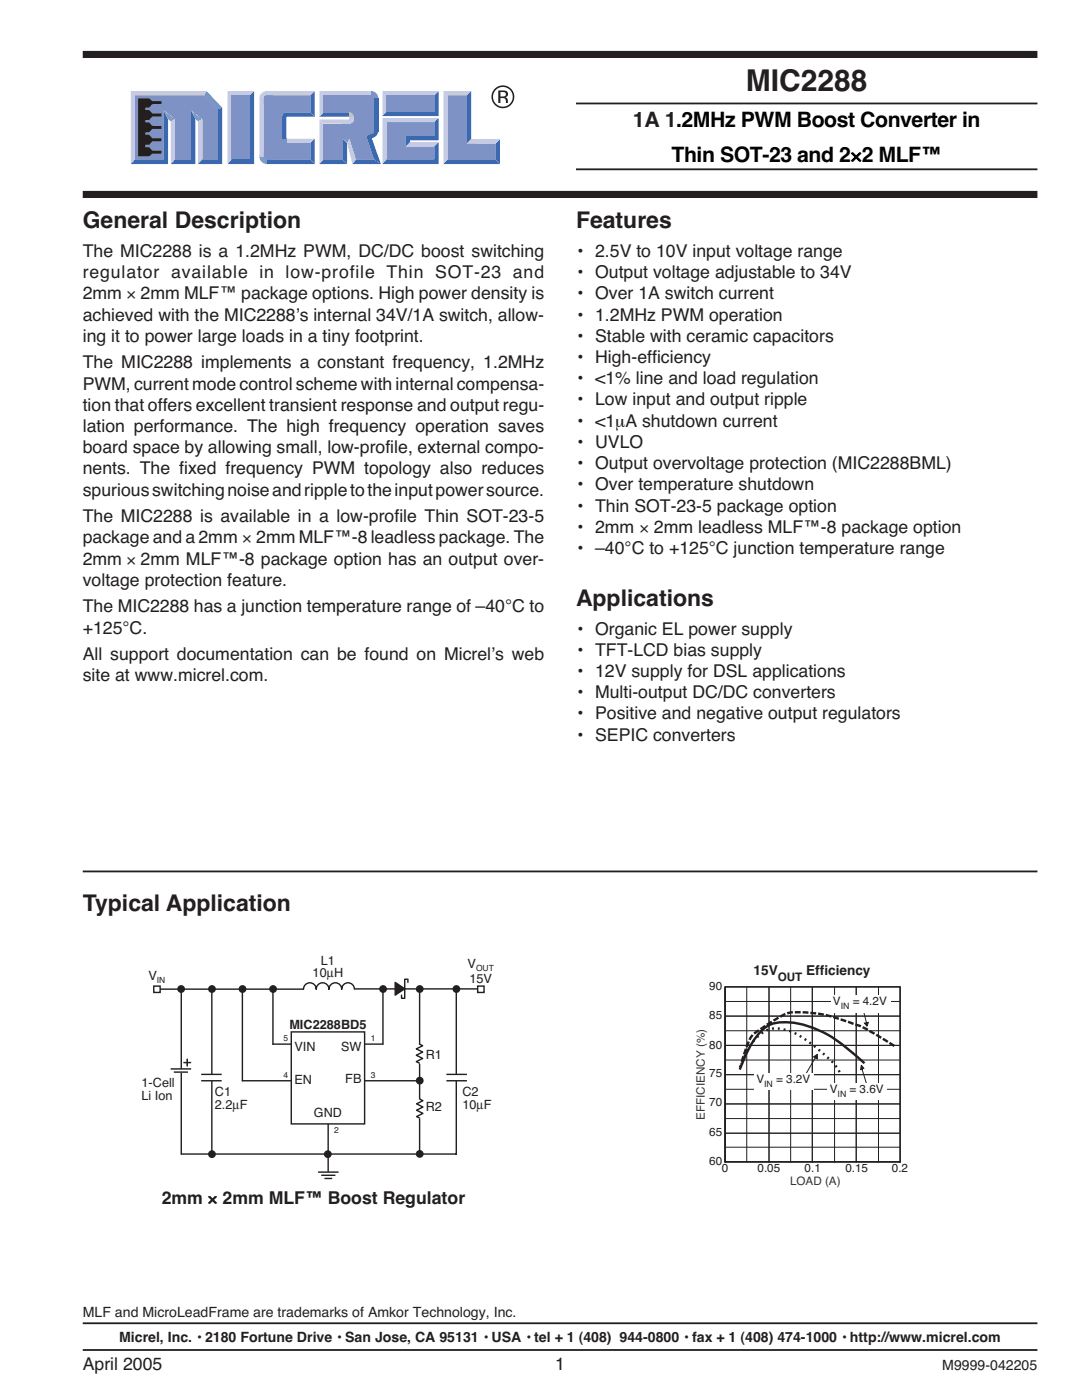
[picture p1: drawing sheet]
<svg xmlns="http://www.w3.org/2000/svg" width="216mm" height="279mm" viewBox="0 0 216 279" stroke-linecap="round" stroke-linejoin="round" font-family="sans-serif">
<defs><g id="words">
<text font-size="6" fill="#231f20" x="148.8" y="18.1">MIC2288</text>
<g font-size="4.6" fill="#231f20">
<text x="16.5" y="45.6">General Description</text>
<text x="114.9" y="45.6">Features</text>
<text x="114.9" y="120.9">Applications</text>
<text x="16.5" y="181.7">Typical Application</text>
</g>
<text font-size="4.2" fill="#231f20" x="126.3" y="25.3">1A 1.2MHz PWM Boost Converter in</text>
<text font-size="4.2" x="134" y="32.4">Thin SOT-23 and 2×2 MLF™</text>
<g font-size="3.5" fill="#231f20">
<text x="16.5" y="51.3">The MIC2288 is a 1.2MHz PWM, DC/DC boost switching</text>
<text x="114.9" y="51.3">•</text>
<text x="118.7" y="51.3">2.5V to 10V input voltage range</text>
<text x="16.5" y="55.5">regulator available in low-profile Thin SOT-23 and</text>
<text x="16.5" y="59.8">2mm × 2mm MLF™ package options. High power density is</text>
<text x="114.9" y="55.5">•</text>
<text x="114.9" y="59.8">•</text>
<text x="118.7" y="55.5">Output voltage adjustable to 34V</text>
<text x="118.7" y="59.8">Over 1A switch current</text>
<text x="16.5" y="64">achieved with the MIC2288’s internal 34V/1A switch, allow-</text>
<text x="114.9" y="64">•</text>
<text x="118.7" y="64">1.2MHz PWM operation</text>
<text x="16.5" y="68.2">ing it to power large loads in a tiny footprint.</text>
<text x="114.9" y="68.2">•</text>
<text x="118.7" y="68.2">Stable with ceramic capacitors</text>
<text x="16.5" y="73.5">The MIC2288 implements a constant frequency, 1.2MHz</text>
<text x="16.5" y="77.7">PWM, current mode control scheme with internal compensa-</text>
<text x="114.9" y="72.5">•</text>
<text x="114.9" y="76.7">•</text>
<text x="118.7" y="72.5">High-efficiency</text>
<text x="118.7" y="76.7">&lt;1% line and load regulation</text>
<text x="16.5" y="82">tion that offers excellent transient response and output regu-</text>
<text x="114.9" y="80.9">•</text>
<text x="118.7" y="80.9">Low input and output ripple</text>
<text x="16.5" y="86.2">lation performance. The high frequency operation saves</text>
<text x="114.9" y="85.2">•</text>
<text x="114.9" y="89.4">•</text>
<text x="118.7" y="85.2">&lt;1µA shutdown current</text>
<text x="118.7" y="89.4">UVLO</text>
<text x="16.5" y="90.4">board space by allowing small, low-profile, external compo-</text>
<text x="16.5" y="94.7">nents. The fixed frequency PWM topology also reduces</text>
<text x="114.9" y="93.6">•</text>
<text x="118.7" y="93.6">Output overvoltage protection (MIC2288BML)</text>
<text x="16.5" y="98.9">spurious switching noise and ripple to the input power source.</text>
<text x="114.9" y="97.9">•</text>
<text x="118.7" y="97.9">Over temperature shutdown</text>
<text x="16.5" y="104.2">The MIC2288 is available in a low-profile Thin SOT-23-5</text>
<text x="114.9" y="102.1">•</text>
<text x="114.9" y="106.3">•</text>
<text x="118.7" y="102.1">Thin SOT-23-5 package option</text>
<text x="118.7" y="106.3">2mm × 2mm leadless MLF™-8 package option</text>
<text x="16.5" y="108.4">package and a 2mm × 2mm MLF™-8 leadless package. The</text>
<text x="16.5" y="112.7">2mm × 2mm MLF™-8 package option has an output over-</text>
<text x="114.9" y="110.6">•</text>
<text x="118.7" y="110.6">–40°C to +125°C junction temperature range</text>
<text x="16.5" y="116.9">voltage protection feature.</text>
<text x="16.5" y="122.2">The MIC2288 has a junction temperature range of –40°C to</text>
<text x="16.5" y="126.4">+125°C.</text>
<text x="16.5" y="131.7">All support documentation can be found on Micrel’s web</text>
<text x="114.9" y="126.6">•</text>
<text x="114.9" y="130.9">•</text>
<text x="118.7" y="126.6">Organic EL power supply</text>
<text x="118.7" y="130.9">TFT-LCD bias supply</text>
<text x="16.5" y="136">site at www.micrel.com.</text>
<text x="114.9" y="135.1">•</text>
<text x="118.7" y="135.1">12V supply for DSL applications</text>
<text x="114.9" y="139.3">•</text>
<text x="114.9" y="143.6">•</text>
<text x="118.7" y="139.3">Multi-output DC/DC converters</text>
<text x="118.7" y="143.6">Positive and negative output regulators</text>
<text x="114.9" y="147.8">•</text>
<text x="118.7" y="147.8">SEPIC converters</text>
<text x="32.3" y="240.3">2mm × 2mm MLF™ Boost Regulator</text>
<text x="16.5" y="273.3">April 2005</text>
<text x="110.8" y="273.3">1</text>
</g>
<g font-size="2.8" fill="#231f20">
<text x="16.5" y="262.8">MLF and MicroLeadFrame are trademarks of Amkor Technology, Inc.</text>
<text x="23.8" y="267.8">Micrel, Inc. • 2180 Fortune Drive • San Jose, CA 95131 • USA • tel + 1 (408) 944-0800 • fax + 1 (408) 474-1000 • http://www.micrel.com</text>
<text x="188" y="273.3">M9999-042205</text>
</g>
<g font-size="2.7" fill="#231f20">
<text x="150.4" y="194.7">15V</text>
<text x="160.9" y="194.7">Efficiency</text>
</g>
<g font-size="2.5" fill="#231f20">
<text x="29.6" y="195.6">V</text>
<text x="62.4" y="195.1">10µH</text>
<text x="64" y="192.5">L1</text>
<text x="93.3" y="193.1">V</text>
<text x="93.7" y="196.2">15V</text>
<text x="57.7" y="205.3">MIC2288BD5</text>
<text x="58.7" y="209.7">VIN</text>
<text x="68.1" y="209.7">SW</text>
<text x="84.9" y="211.4">R1</text>
<text x="28.2" y="216.9">1-Cell</text>
<text x="28.2" y="219.4">Li Ion</text>
<text x="42.9" y="218.7">C1</text>
<text x="42.9" y="221.3">2.2µF</text>
<text x="58.7" y="216.3">EN</text>
<text x="68.9" y="216.2">FB</text>
<text x="84.9" y="221.8">R2</text>
<text x="92.3" y="218.7">C2</text>
<text x="92.3" y="221.3">10µF</text>
<text x="62.6" y="223">GND</text>
</g>
<g font-size="2.3" fill="#231f20">
<text x="141.5" y="197.6">90</text>
<text x="155.2" y="195.8">OUT</text>
<text x="141.5" y="203.4">85</text>
<text x="166.2" y="200.6">V</text>
<text x="170.2" y="200.6">= 4.2V</text>
<text x="141.5" y="209.3">80</text>
<text x="141.5" y="215">75</text>
<text x="141.5" y="220.8">70</text>
<text x="150.9" y="216.1">V</text>
<text x="154.9" y="216.1">= 3.2V</text>
<text x="165.6" y="218.1">V</text>
<text x="169.5" y="218.1">= 3.6V</text>
<text x="141.5" y="226.7">65</text>
<text x="141.5" y="232.5">60</text>
<text x="144" y="233.9">0</text>
<text x="151.2" y="233.9">0.05</text>
<text x="160.6" y="233.9">0.1</text>
<text x="168.7" y="233.9">0.15</text>
<text x="178" y="233.9">0.2</text>
</g>
<g font-size="2.3" fill="#363539">
<text x="140.6" y="223.5" transform="rotate(-90 140.6 223.5)">EFFICIENCY (%)</text>
<text x="157.6" y="236.4">LOAD (A)</text>
</g>
<g font-size="1.7" fill="#231f20">
<text x="31.3" y="196.1">IN</text>
<text x="95" y="193.7">OUT</text>
<text x="167.8" y="201.5">IN</text>
<text x="56.6" y="207.8">5</text>
<text x="74" y="207.8">1</text>
<text x="56.6" y="215.1">4</text>
<text x="74" y="215.1">3</text>
<text x="152.5" y="217">IN</text>
<text x="167.1" y="219">IN</text>
<text x="66.7" y="226">2</text>
</g>
</g></defs>
<path d="M16.5 10.3h190.5M16.5 269.4h190.5" fill="none" stroke="#231f20" stroke-width=".36"/>
<path d="M11.4 5.1h200.7v7.6h-200.7z" fill="#fff"/>
<path d="M114.9 33.8h92.1M114.9 20.6h92.1M16.5 173.9h190.5" fill="none" stroke="#231f20" stroke-width=".36"/>
<path d="M16.5 10.9h190.5M16.5 38.8h190.5" fill="none" stroke="#231f20" stroke-width="1.4" stroke-linecap="butt"/>
<circle cx="65.4" cy="230.3" r=".64" fill="#231f20"/>
<g fill="none" stroke="#231f20" stroke-width=".28">
<path d="M42.3 197.4v32.9M48.4 197.4v18.3M54.5 197.4v11h21.9M76.4 197.4v10.9M83.7 197.4v32.9M63.6 233.9h3.8M64.2 234.6h2.6M64.9 235.2h1.2M65.5 224v9.8"/>
<circle cx="65.4" cy="230.3" r=".64"/>
</g>
<circle cx="76.4" cy="197.4" r=".64" fill="#231f20"/>
<circle cx="76.4" cy="197.4" r=".64" fill="none" stroke="#231f20" stroke-width=".28"/>
<circle cx="83.8" cy="197.4" r=".64" fill="#231f20"/>
<circle cx="83.8" cy="197.4" r=".64" fill="none" stroke="#231f20" stroke-width=".28"/>
<circle cx="83.8" cy="215.7" r=".64" fill="#231f20"/>
<circle cx="83.8" cy="215.7" r=".64" fill="none" stroke="#231f20" stroke-width=".28"/>
<circle cx="48.4" cy="197.4" r=".63" fill="#231f20"/>
<circle cx="48.4" cy="197.4" r=".63" fill="none" stroke="#231f20" stroke-width=".28"/>
<circle cx="54.5" cy="197.4" r=".64" fill="#231f20"/>
<circle cx="54.5" cy="197.4" r=".64" fill="none" stroke="#231f20" stroke-width=".28"/>
<circle cx="42.3" cy="197.4" r=".63" fill="#231f20"/>
<circle cx="42.3" cy="197.4" r=".63" fill="none" stroke="#231f20" stroke-width=".28"/>
<circle cx="42.3" cy="230.3" r=".63" fill="#231f20"/>
<circle cx="42.3" cy="230.3" r=".63" fill="none" stroke="#231f20" stroke-width=".28"/>
<circle cx="83.8" cy="230.3" r=".64" fill="#231f20"/>
<g fill="none" stroke="#231f20" stroke-width=".28">
<path d="M48.4 215.7h35.3"/>
<circle cx="83.8" cy="230.3" r=".64"/>
</g>
<path d="M58.1 205.9h14.7v18.4h-14.7z" fill="#fff"/>
<path d="M58.1 205.9h14.7v18.4h-14.7z" fill="none" stroke="#231f20" stroke-width=".28"/>
<path d="M83.1 219.3h1.3v3.9h-1.3z" fill="#fff"/>
<path d="M83.8 219.3l.6 .4-1.3 .6 1.3 .6-1.3 .7 1.3 .6-1.3 .6 .7 .4" fill="none" stroke="#231f20" stroke-width=".28"/>
<path d="M83.1 208.4h1.2v3.8h-1.2z" fill="#fff"/>
<path d="M83.7 208.4l.6 .3-1.2 .6 1.2 .7-1.2 .6 1.2 .6-1.2 .7 .6 .3" fill="none" stroke="#231f20" stroke-width=".28"/>
<path d="M40.3 214.4h3.8v1.3h-3.8z" fill="#fff"/>
<path d="M60.6 197.4a1.27 1.27 0 0 1 1.2-1.3 1.27 1.27 0 0 1 1.3 1.3 1.27 1.27 0 0 1 1.3-1.3 1.27 1.27 0 0 1 1.2 1.3 1.27 1.27 0 0 1 1.3-1.3 1.27 1.27 0 0 1 1.3 1.3 1.27 1.27 0 0 1 1.3-1.3 1.27 1.27 0 0 1 1.2 1.3M40.3 214.4h3.8M40.3 215.7h3.8" fill="none" stroke="#231f20" stroke-width=".28"/>
<path d="M78.9 196.1l1.9 1.2-1.9 1.3z" fill="#231f20"/>
<path d="M31.3 197.4h29.3M36.2 197.4v32.9M70.9 197.4h25M78.9 196.1l1.9 1.2-1.9 1.3zM81.4 196.1v-.7h-.6v3.8h-.7v-.6" fill="none" stroke="#231f20" stroke-width=".28"/>
<path d="M34.8 213.3h2.6v.7h-2.6z" fill="#fff"/>
<path d="M34.2 213.3h3.8M34.8 214h2.6" fill="none" stroke="#231f20" stroke-width=".28"/>
<path d="M37.4 211.4v1.3z" fill="#231f20"/>
<path d="M37.4 211.4v1.3" fill="none" stroke="#231f20" stroke-width=".28"/>
<path d="M36.7 212.1h1.3z" fill="#231f20"/>
<path d="M91 197.4v32.9h-54.8M36.7 212.1h1.3" fill="none" stroke="#231f20" stroke-width=".28"/>
<path d="M89.2 214.4h3.8v1.3h-3.8z" fill="#fff"/>
<path d="M89.2 214.4h3.8M89.2 215.7h3.8" fill="none" stroke="#231f20" stroke-width=".28"/>
<circle cx="91.1" cy="197.4" r=".63" fill="#231f20"/>
<circle cx="91.1" cy="197.4" r=".63" fill="none" stroke="#231f20" stroke-width=".28"/>
<path d="M30.7 196.8h1.3v1.3h-1.3z" fill="#fff"/>
<path d="M30.7 196.8h1.3v1.3h-1.3z" fill="none" stroke="#231f20" stroke-width=".28"/>
<circle cx="36.1" cy="197.4" r=".64" fill="#231f20"/>
<circle cx="36.1" cy="197.4" r=".64" fill="none" stroke="#231f20" stroke-width=".28"/>
<path d="M95.3 196.8h1.3v1.3h-1.3z" fill="#fff"/>
<path d="M95.3 196.8h1.3v1.3h-1.3z" fill="none" stroke="#231f20" stroke-width=".28"/>
<path d="M16.5 264.1h190.5" fill="none" stroke="#231f20" stroke-width=".36"/>
<path d="M144.7 196.9h34.9v35h-34.9z" fill="#fff"/>
<g fill="none" stroke="#231f20" stroke-width=".2">
<path d="M144.6 196.9h35.1M144.7 196.9v35.1M144.7 199.9h34.9M149 196.9v35.1M153.4 196.9v35.1M157.8 196.9v35.1M162.1 196.9v35.1M166.5 196.9v35.1M170.8 196.9v35.1M175.3 196.9v35.1M179.6 196.9v35.1M144.7 217.4h34.9"/>
<path d="M144.7 214.5h34.9M144.7 211.6h34.9M144.7 208.6h34.9M144.7 205.7h34.9M144.7 202.8h34.9M144.6 231.9h35.1M144.7 228.9h34.9M144.7 226.2h34.9M144.7 223.2h34.9M144.7 220.3h34.9"/>
</g>
<path d="M172.5 212.2l-1.5-1.3a24.7 24.7 0 0 0-11.9-6.7 9.6 9.6 0 0 0-5.8 .5 15.2 15.2 0 0 0-5.2 7.5l-.5 1.3" fill="none" stroke="#231f20" stroke-width=".49"/>
<path d="M167.5 214a11.7 11.7 0 0 0-3.6-4 17.6 17.6 0 0 0-7.9-4.6 5.6 5.6 0 0 0-5.8 2.6 21.4 21.4 0 0 0-2.6 5.1" fill="none" stroke="#231f20" stroke-width=".49" stroke-dasharray=".4 .8" stroke-linecap="butt"/>
<path d="M178.5 208.8l-.7-.5a34.1 34.1 0 0 0-16.2-6.2h-.7a9.1 9.1 0 0 0-4.8 .6l-4 2.5a5.4 5.4 0 0 0-3.2 4l-1 3.2" fill="none" stroke="#231f20" stroke-width=".49" stroke-dasharray="1.2 .4 1.2 .4 1.2 .4" stroke-linecap="butt"/>
<path d="M172.5 204.2l.8-.1-.3 .7z" fill="#231f20"/>
<path d="M172.4 202l.5 2.1M172.5 204.2l.8-.1-.3 .7z" fill="none" stroke="#231f20" stroke-width=".2"/>
<path d="M162.3 210.9l.8-.5v.9z" fill="#231f20"/>
<path d="M162.3 210.9l.8-.5v.9zM162.7 211l-2.3 4" fill="none" stroke="#231f20" stroke-width=".2"/>
<path d="M171.9 212.6l.5 .6-.7 .3z" fill="#231f20"/>
<path d="M171.9 212.6l.5 .6-.7 .3zM172 213.3l1 3.3" fill="none" stroke="#231f20" stroke-width=".2"/>
<g fill="#fff">
<path d="M165.8 198.6h11.9v3.4h-11.9z"/>
<path d="M150.5 214.2h12v3.3h-12z"/>
<path d="M165.1 216.2h12v3.4h-12z"/>
</g>
<path d="M57.1 27.7h5.7l-.8 .8h-4.9z" fill="#c5cbe5"/>
<circle cx="74.1" cy="19.6" r="1.38" fill="#6a82be"/>
<circle cx="53.2" cy="31.4" r="1.38" fill="#94a4d0"/>
<g fill="#c5cbe5">
<path d="M88.5 18.2h5.5l-.8 .8h-3.9v12.8l-.8 .9z"/>
<path d="M76.3 18.2h11.2l-.8 .8h-9.5v3.3l-.9 .9z"/>
<path d="M76.3 23.5h11.2l-.8 .9h-9.5v7.4l-.9 .9z"/>
<path d="M45.4 18.2h5.3l-.8 .8h-3.6v12.8l-.9 .9z"/>
<path d="M26.1 18.2h15.1l-.4 .8h-13.9v12.8l-.8 .9z"/>
<path d="M53.2 18.2h9.6l-.8 .8h-8.8z"/>
<path d="M51.8 19.6h.8v11.8h-.8z"/>
<path d="M63.7 18.2l.9 .8v3.5l-.9 .8z"/>
<path d="M63.7 23.9l.9 .8v7.1l-.9 .9z"/>
<path d="M63.7 23.9h6.1v.8h-5.2z"/>
<path d="M63.7 18.2h10.4v.8h-9.5z"/>
<circle cx="53.2" cy="19.6" r="1.38"/>
</g>
<path d="M56.3 27.7h.8v.8h-.8z" fill="#6a82be"/>
<g fill="#7e92c6">
<path d="M77.2 19h9.5v3.3h-9.5z"/>
<path d="M77.2 24.4h9.5v2.7h-5.7v2.1h5.7v2.6h-9.5z"/>
<path d="M46.3 19h3.6v12.8h-3.6z"/>
<path d="M89.3 19h3.9v9.6h5.7v3.2h-9.6z"/>
</g>
<g fill="#3b69af">
<path d="M94 18.2v9.6l-.8 .8v-9.6z"/>
<path d="M99.8 27.8v4.9l-.9-.9v-3.2z"/>
</g>
<path d="M94 27.8h5.8l-.9 .8h-5.7z" fill="#c5cbe5"/>
<path d="M89.3 31.8h9.6l.9 .9h-11.3z" fill="#3b69af"/>
<path d="M81 29.2l.8-.8h5.7l-.8 .8z" fill="#c5cbe5"/>
<g fill="#3b69af">
<path d="M76.3 23.2l.9-.9h9.5v-3.3l.8-.8v5z"/>
<path d="M81 27.1h5.7v-2.7l.8-.9v4.5h-5.7v.4l-.8 .8z"/>
<path d="M77.2 31.8h9.5v-2.6l.8-.8v4.3h-11.2z"/>
<path d="M49.9 19l.8-.8v14.5h-5.3l.9-.9h3.6z"/>
</g>
<path d="M26.9 19h13.9l2.7 2.8v10h-3.1v-8l-2.3-1.8v9.8h-3.2v-8l-2.2-1.8v9.8h-5.8z" fill="#7e92c6"/>
<g fill="#c5cbe5">
<path d="M39.5 24.2l.9-.4v8l-.9 .9z"/>
<path d="M34.1 24.2l.8-.4v8l-.8 .9z"/>
</g>
<g fill="#3b69af">
<path d="M32.7 22l.8 1.8v8.9h-7.4l.8-.9h5.8z"/>
<path d="M38.1 22l.9 1.8v8.9h-4.9l.8-.9h3.2z"/>
<path d="M43.5 21.8l.8-.3v11.2h-4.8l.9-.9h3.1z"/>
</g>
<path d="M41.2 18.2l3.1 3.3-.8 .3-2.7-2.8z" fill="#6a82be"/>
<g fill="#94a4d0">
<path d="M32.7 22l2.2 1.8-.8 .4-.6-.4z"/>
<path d="M38.1 22l2.3 1.8-.9 .4-.5-.4z"/>
</g>
<g fill="#3b69af">
<path d="M62 28.5l.8-.8v5l-.8-.9z"/>
<path d="M53.2 31.8h8.8l.8 .9h-9.6z"/>
</g>
<path d="M52.9 19.1l9.1-.1v3.5h-3.7a1.82 1.82 0 0 0-1.9 .5l-.1 3.7a1.63 1.63 0 0 0 .5 1.8h5.2v3.3h-8.8l-.5-.2-.1-10.9a1.68 1.68 0 0 1 .3-1.6z" fill="#7e92c6"/>
<g fill="#3b69af">
<path d="M56.6 22.7a8.6 8.6 0 0 1 3.6-.2h1.8l.8 .8h-5.7v4.4h-.8v-3.3a2.34 2.34 0 0 1 .3-1.7z"/>
<path d="M62 19l.8-.8v5.1l-.8-.8z"/>
<path d="M64.6 31.8h3.8l.9 .9h-5.6z"/>
<path d="M71 31.8h3.6l1.4 .9h-5.7z"/>
<path d="M68.4 27.8l.9 .8v4.1l-.9-.9z"/>
</g>
<path d="M69.8 27.8l1.2 4-.7 .9-1-4.1z" fill="#c5cbe5"/>
<path d="M68.4 27.8h1.4l-.5 .8z" fill="#94a4d0"/>
<path d="M63.7 23.3l.9-.8h5.2v.8z" fill="#3b69af"/>
<path d="M69.8 23.3h.8v.6h-.8z" fill="#c5cbe5"/>
<path d="M64.6 24.7h3.8v7.1h-3.8z" fill="#7e92c6"/>
<path d="M73 25.3a1.41 1.41 0 0 1 1.9-.2 1.41 1.41 0 0 1 .4 1.9 1.41 1.41 0 0 1-1.9 .5 1.41 1.41 0 0 1-.4-2.2z" fill="#3b69af"/>
<circle cx="74.1" cy="26.2" r=".54" fill="#7e92c6"/>
<g fill="#3b69af">
<path d="M73.1 27.2l1.1 .3 1.8 5.2-1.4-.9z"/>
<path d="M74.6 19.6h.9v6.6h-.9z"/>
</g>
<g fill="#7e92c6">
<path d="M64.6 19h9.5v3.5h-9.5z"/>
<path d="M70.6 19.6h4v6.6h-4z"/>
<path d="M68.4 24.7h4.7v2.5l1.5 4.6h-3.6l-1.2-4h-1.4z"/>
<path d="M73.1 26.2h1l.3 .4-1.3 .6z"/>
</g>
<path d="M69.8 23.9h.8v.8h-.8z" fill="#c5cbe5"/>
<path d="M69.8 24.7a.84 .84 0 0 0 .8-.8l.2 .9z" fill="#7e92c6"/>
<path d="M69.8 22.5h.8v.8h-.8z" fill="#acb7da"/>
<g fill="#7e92c6">
<path d="M69.8 22.5l1-.2-.2 1a.84 .84 0 0 0-.8-.8z"/>
<circle cx="74.1" cy="19.6" r=".54"/>
</g>
<path d="M27.6 19.6h2.2l.6 .6h1.8v.6h-1.8l-.6 .7h-.8v.5h.8l.6 .6h1.8v.7h-1.8l-.6 .6h-.8v.5h.8l.6 .7h1.8v.6h-1.8l-.6 .7h-.8v.5h.8l.6 .7h1.8v.6h-1.8l-.6 .7h-.8v.5h.8l.6 .7h1.8v.6h-1.8l-.6 .5h-2.2z" fill="#fff"/>
<path d="M27.6 19.6h2.2l.6 .6h1.8v.6h-1.8l-.6 .7h-.8v.5h.8l.6 .6h1.8v.7h-1.8l-.6 .6h-.8v.5h.8l.6 .7h1.8v.6h-1.8l-.6 .7h-.8v.5h.8l.6 .7h1.8v.6h-1.8l-.6 .7h-.8v.5h.8l.6 .7h1.8v.6h-1.8l-.6 .5h-2.2z" fill="none" stroke="#7e92c6" stroke-width=".2"/>
<g fill="#231f20">
<path d="M27.6 19.6h2.2l.6 .6h1.8v.6h-1.8l-.6 .7h-.8v.5h.8l.6 .6h1.8v.7h-1.8l-.6 .6h-.8v.5h.8l.6 .7h1.8v.6h-1.8l-.6 .7h-.8v.5h.8l.6 .7h1.8v.6h-1.8l-.6 .7h-.8v.5h.8l.6 .7h1.8v.6h-1.8l-.6 .5h-2.2z"/>
<path d="M98.1 19.3a2.28 2.28 0 0 1 4.5 0 2.28 2.28 0 0 1-4.5 0zM98.4 19.3a1.97 1.97 0 0 0 3.9 0 1.97 1.97 0 0 0-3.9 0zM99.4 18.1h.9a.72 .72 0 0 1 1 .3 .72 .72 0 0 1-.3 .9l-.2 .1a1.09 1.09 0 0 1 .6 1.1h-.4a.78 .78 0 0 0-.3-.8 .78 .78 0 0 0-.8-.1v.9h-.5zM99.9 18.4v.9h.4a.49 .49 0 0 0 .6-.5 .49 .49 0 0 0-.7-.4z"/>
</g>
<use href="#words"/>
</svg>
